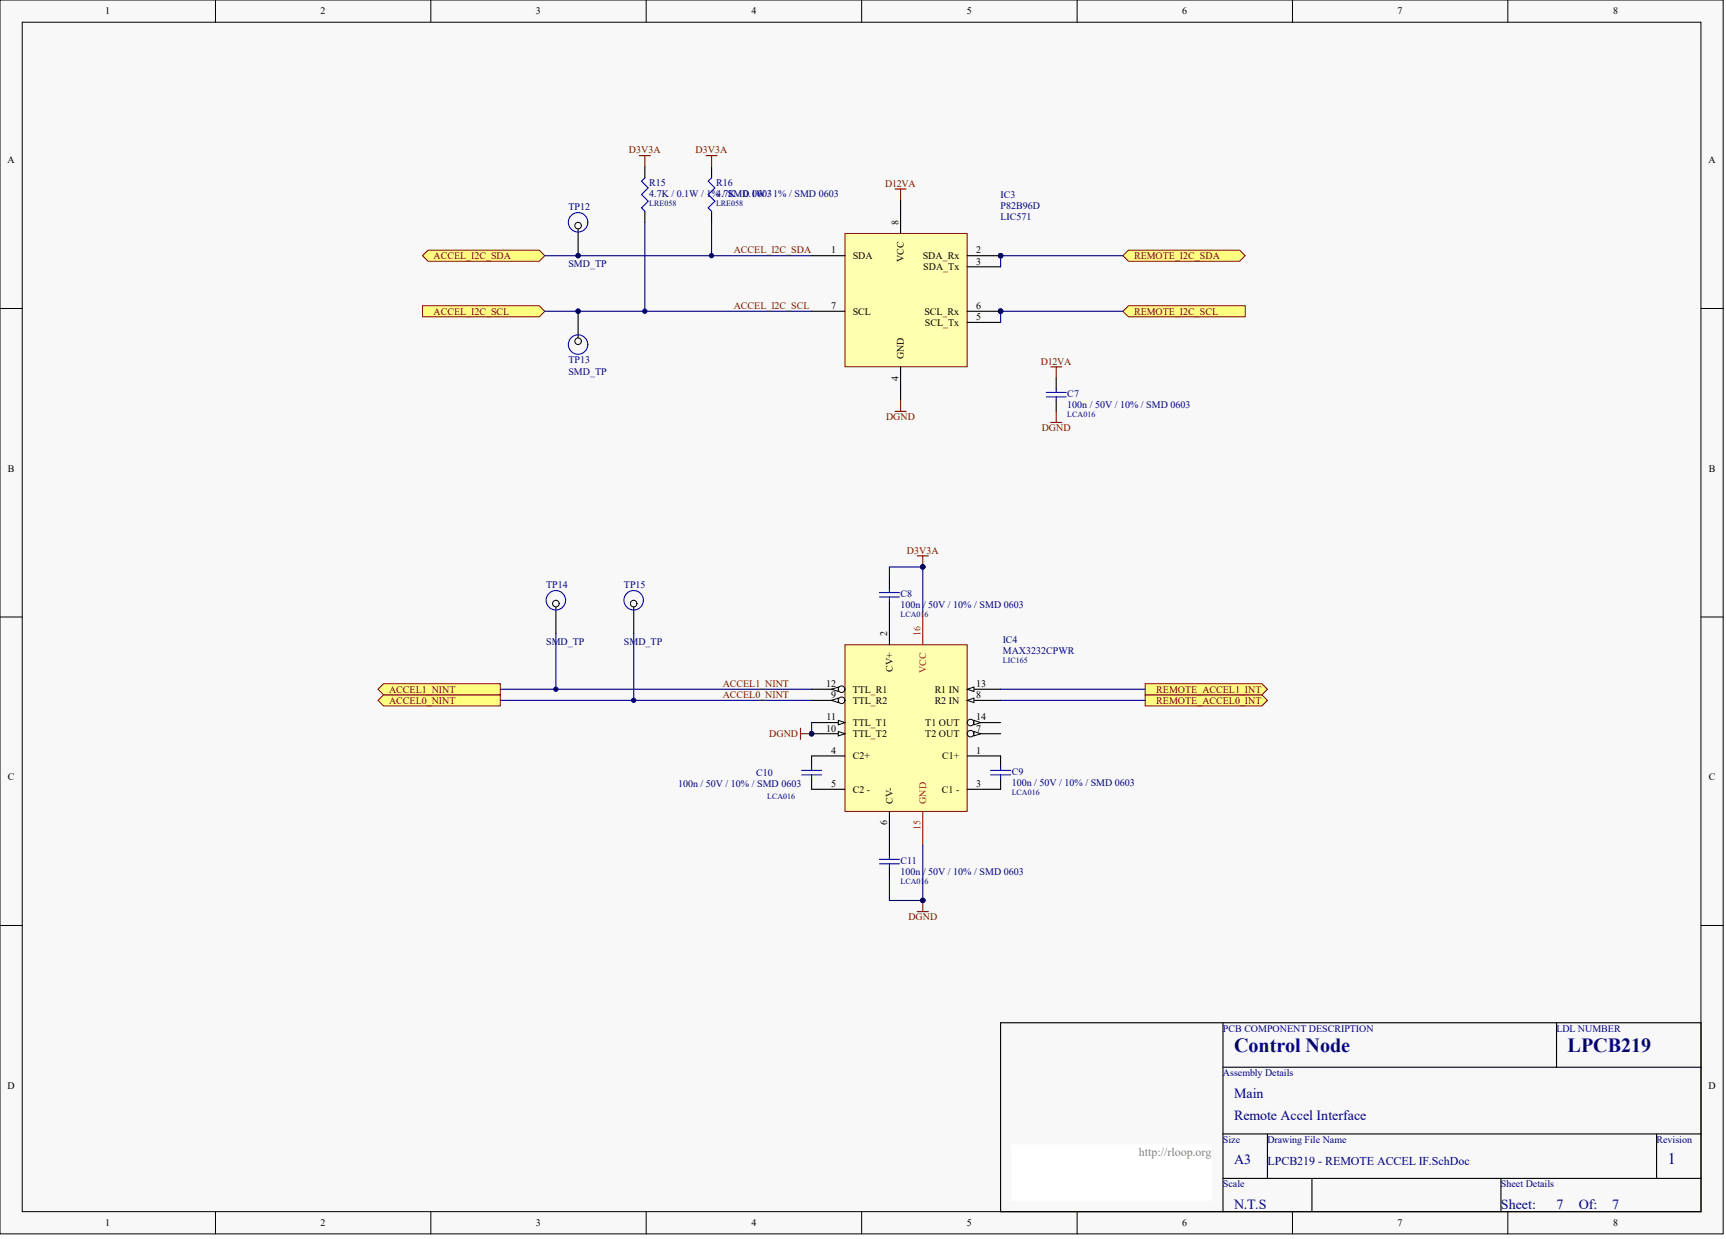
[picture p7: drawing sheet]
<svg xmlns="http://www.w3.org/2000/svg" width="656mm" height="471mm" viewBox="0 0 656 471" stroke-linecap="round" stroke-linejoin="round" font-family="sans-serif">
<defs><g id="words">
<g font-size="7.6" fill="#000080">
<text x="469.2" y="399.8">Control Node</text>
<text x="596" y="399.8">LPCB219</text>
</g>
<text font-size="6.1" fill="#000080" x="634" y="442.4">1</text>
<g font-size="5.3" fill="#000080">
<text x="469.2" y="417.2">Main</text>
<text x="469.2" y="425.7">Remote Accel Interface</text>
<text x="469.2" y="442.6">A3</text>
<text x="469.2" y="459.5">N.T.S</text>
<text x="570.6" y="459.5">Sheet:</text>
<text x="591.7" y="459.5">7</text>
<text x="600.2" y="459.5">Of:</text>
<text x="612.9" y="459.5">7</text>
</g>
<text font-size="4.6" fill="#808080" x="432.9" y="439.3">http://rloop.org</text>
<text font-size="4.6" fill="#000080" x="481.8" y="442.7">LPCB219 - REMOTE ACCEL IF.SchDoc</text>
<g font-size="3.8">
<text x="40" y="5.5">1</text>
<text x="121.9" y="5.5">2</text>
<text x="203.8" y="5.5">3</text>
<text x="285.7" y="5.5">4</text>
<text x="367.6" y="5.5">5</text>
<text x="449.5" y="5.5">6</text>
<text x="531.3" y="5.5">7</text>
<text x="613.3" y="5.5">8</text>
<text x="2.8" y="62">A</text>
<text x="649.5" y="62">A</text>
<text x="341.5" y="85.4" transform="rotate(-90 341.5 85.4)">8</text>
<text x="315.9" y="96.3">1</text>
<text x="324.2" y="98.5">SDA</text>
<text x="343.6" y="99.6" transform="rotate(-90 343.6 99.6)">VCC</text>
<text x="350.8" y="98.5">SDA_Rx</text>
<text x="371.1" y="96.3">2</text>
<text x="371.1" y="100.6">3</text>
<text x="351" y="102.7">SDA_Tx</text>
<text x="315.9" y="117.5">7</text>
<text x="324.2" y="119.6">SCL</text>
<text x="351.4" y="119.6">SCL_Rx</text>
<text x="371.1" y="117.5">6</text>
<text x="351.6" y="123.8">SCL_Tx</text>
<text x="371.1" y="121.7">5</text>
<text x="343.6" y="136.5" transform="rotate(-90 343.6 136.5)">GND</text>
<text x="341.5" y="144.7" transform="rotate(-90 341.5 144.7)">4</text>
<text x="3" y="179.3">B</text>
<text x="649.6" y="179.3">B</text>
<text x="337.3" y="241.7" transform="rotate(-90 337.3 241.7)">2</text>
<text x="339.4" y="255.5" transform="rotate(-90 339.4 255.5)">CV+</text>
<text x="314" y="261.1">12</text>
<text x="324.2" y="263.3">TTL_R1</text>
<text x="355.3" y="263.3">R1 IN</text>
<text x="371.1" y="261.1">13</text>
<text x="315.9" y="265.4">9</text>
<text x="324.2" y="267.5">TTL_R2</text>
<text x="355.3" y="267.5">R2 IN</text>
<text x="371.1" y="265.4">8</text>
<text x="314.2" y="273.8">11</text>
<text x="324.2" y="275.9">TTL_T1</text>
<text x="351.7" y="275.9">T1 OUT</text>
<text x="371.1" y="273.8">14</text>
<text x="314" y="278.1">10</text>
<text x="324.2" y="280.2">TTL_T2</text>
<text x="351.7" y="280.2">T2 OUT</text>
<text x="371.1" y="278.1">7</text>
<text x="315.9" y="286.5">4</text>
<text x="371.1" y="286.5">1</text>
<text x="324.2" y="288.6">C2+</text>
<text x="358.2" y="288.6">C1+</text>
<text x="3" y="296.6">C</text>
<text x="315.9" y="299.2">5</text>
<text x="371.1" y="299.2">3</text>
<text x="649.6" y="296.6">C</text>
<text x="324.2" y="301.3">C2 -</text>
<text x="339.4" y="305.5" transform="rotate(-90 339.4 305.5)">CV-</text>
<text x="358.1" y="301.3">C1 -</text>
<text x="337.3" y="313.8" transform="rotate(-90 337.3 313.8)">6</text>
<text x="2.8" y="413.8">D</text>
<text x="649.5" y="413.8">D</text>
<text x="40" y="466.1">1</text>
<text x="121.9" y="466.1">2</text>
<text x="203.8" y="466.1">3</text>
<text x="285.7" y="466.1">4</text>
<text x="367.6" y="466.1">5</text>
<text x="449.5" y="466.1">6</text>
<text x="531.3" y="466.1">7</text>
<text x="613.3" y="466.1">8</text>
</g>
<g font-size="3.8" fill="#800000">
<text x="239.1" y="58.3">D3V3A</text>
<text x="264.5" y="58.3">D3V3A</text>
<text x="336.6" y="71">D12VA</text>
<text x="164.8" y="98.5">ACCEL_I2C_SDA</text>
<text x="279" y="96.3">ACCEL_I2C_SDA</text>
<text x="431.1" y="98.5">REMOTE_I2C_SDA</text>
<text x="164.8" y="119.6">ACCEL_I2C_SCL</text>
<text x="279" y="117.5">ACCEL_I2C_SCL</text>
<text x="431.1" y="119.6">REMOTE_I2C_SCL</text>
<text x="395.7" y="138.6">D12VA</text>
<text x="336.9" y="159.7">DGND</text>
<text x="396" y="164">DGND</text>
<text x="344.8" y="210.4">D3V3A</text>
<text x="147.9" y="263.3">ACCEL1_NINT</text>
<text x="274.7" y="261.1">ACCEL1_NINT</text>
<text x="439.6" y="263.3">REMOTE_ACCEL1_INT</text>
<text x="147.9" y="267.5">ACCEL0_NINT</text>
<text x="274.7" y="265.4">ACCEL0_NINT</text>
<text x="439.6" y="267.5">REMOTE_ACCEL0_INT</text>
<text x="292.4" y="280.2">DGND</text>
<text x="345.3" y="349.9">DGND</text>
</g>
<g font-size="3.8" fill="#000080">
<text x="246.8" y="70.6">R15</text>
<text x="272.2" y="70.6">R16</text>
<text x="246.8" y="74.8">4.7K / 0.1W / 1% / SMD 0603</text>
<text x="272.2" y="74.8">4.7K / 0.1W / 1% / SMD 0603</text>
<text x="380.4" y="75.2">IC3</text>
<text x="216.1" y="80">TP12</text>
<text x="380.4" y="83.7">LIC571</text>
<text x="380.4" y="79.4">P82B96D</text>
<text x="216.1" y="101.4">SMD_TP</text>
<text x="216.1" y="138.1">TP13</text>
<text x="216.1" y="142.4">SMD_TP</text>
<text x="405.8" y="150.9">C7</text>
<text x="405.8" y="155.1">100n / 50V / 10% / SMD 0603</text>
<text x="207.6" y="223.6">TP14</text>
<text x="237.2" y="223.6">TP15</text>
<text x="342.4" y="226.9">C8</text>
<text x="342.4" y="231.1">100n / 50V / 10% / SMD 0603</text>
<text x="207.6" y="245.1">SMD_TP</text>
<text x="237.2" y="245.1">SMD_TP</text>
<text x="381.2" y="244.2">IC4</text>
<text x="381.2" y="248.5">MAX3232CPWR</text>
<text x="257.8" y="299.2">100n / 50V / 10% / SMD 0603</text>
<text x="287.4" y="295">C10</text>
<text x="384.6" y="294.5">C9</text>
<text x="384.6" y="298.8">100n / 50V / 10% / SMD 0603</text>
<text x="342.4" y="328.3">C11</text>
<text x="342.4" y="332.6">100n / 50V / 10% / SMD 0603</text>
<text x="464.9" y="392.1">PCB COMPONENT DESCRIPTION</text>
<text x="591.7" y="392.1">LDL NUMBER</text>
<text x="464.9" y="409">Assembly Details</text>
<text x="464.9" y="434.4">Size</text>
<text x="481.8" y="434.4">Drawing File Name</text>
<text x="629.8" y="434.4">Revision</text>
<text x="464.9" y="451.3">Scale</text>
<text x="570.6" y="451.3">Sheet Details</text>
</g>
<g font-size="3.8" fill="#f00">
<text x="350" y="241.7" transform="rotate(-90 350 241.7)">16</text>
<text x="352.1" y="255.9" transform="rotate(-90 352.1 255.9)">VCC</text>
<text x="352.1" y="305.5" transform="rotate(-90 352.1 305.5)">GND</text>
<text x="350" y="315.7" transform="rotate(-90 350 315.7)">15</text>
</g>
<g font-size="3" fill="#000080">
<text x="246.8" y="78.3">LRE058</text>
<text x="272.2" y="78.3">LRE058</text>
<text x="405.8" y="158.6">LCA016</text>
<text x="342.4" y="234.7">LCA016</text>
<text x="381.2" y="252">LIC165</text>
<text x="291.6" y="303.6">LCA016</text>
<text x="384.6" y="302.3">LCA016</text>
<text x="342.4" y="336.1">LCA016</text>
</g>
</g></defs>
<g fill="#f8f8f8" stroke="#000" stroke-width=".38">
<path d="M0 0h655.1v469h-655.1z"/>
<path d="M8.5 8.5h638.1v452.1h-638.1z"/>
</g>
<g fill="none" stroke="#000" stroke-width=".38">
<path d="M81.9 0v8.5M163.8 0v8.5M245.7 0v8.5M327.6 0v8.5M409.5 0v8.5M491.4 0v8.5M573.2 0v8.5M0 117.3h8.5M646.7 117.3h8.4M0 234.5h8.5M646.7 234.5h8.4M0 351.8h8.5"/>
<path d="M646.7 351.8h8.4M81.9 460.6v8.5M163.8 460.6v8.5M245.7 460.6v8.5M327.6 460.6v8.5M409.5 460.6v8.5M491.4 460.6v8.5M573.2 460.6v8.5"/>
</g>
<path d="M380.4 388.8h266.3v71.8h-266.3zM464.9 388.8v71.8M591.7 388.8v16.9M464.9 405.7h181.8M464.9 431h181.8M481.8 431v16.9M629.8 431v16.9M464.9 447.9h181.8M498.7 447.9v12.7M570.6 447.9v12.7" fill="none" stroke="#000" stroke-width=".42"/>
<path d="M384.6 435.2h76.1v21.1h-76.1z" fill="#fff" stroke="#fff" stroke-width=".38"/>
<path d="M321.2 88.7h46.5v50.7h-46.5z" fill="#ffffb0" stroke="#800000" stroke-width=".38"/>
<path d="M342.4 76.1v12.6M308.5 97.2h12.7M367.7 97.2h12.7M308.5 118.3h12.7M367.7 118.3h12.7M367.7 101.4h12.7M342.4 139.4v12.7M367.7 122.5h12.7" fill="none" stroke="#000" stroke-width=".42"/>
<g fill="#000080" stroke="#000080" stroke-width=".38">
<circle cx="380.4" cy="97.2" r=".82"/>
<circle cx="380.4" cy="118.3" r=".82"/>
</g>
<g fill="#ffff80" stroke="#800000" stroke-width=".38">
<path d="M426.9 97.2l2.1-2.1h42.3l2.1 2.1-2.1 2.1h-42.3z" fill-rule="evenodd"/>
<path d="M426.9 118.3l2.1-2.1h44.4v4.2h-44.4z" fill-rule="evenodd"/>
</g>
<path d="M426.9 118.3h-46.5v4.2" fill="none" stroke="#000080" stroke-width=".42"/>
<circle cx="380.4" cy="118.3" r=".82" fill="#000080" stroke="#000080" stroke-width=".38"/>
<path d="M340.2 71.8h4.3M342.4 71.8v4.3M399.4 139.4h4.2M401.5 139.4v4.3M340.2 156.4h4.3M342.4 152.1v4.3M401.5 156.4v4.2M399.4 160.6h4.2" fill="none" stroke="#800000" stroke-width=".42"/>
<path d="M401.5 143.7v4.2M401.5 152.1v4.3" fill="none" stroke="#000" stroke-width=".42"/>
<path d="M397.7 150.9h7.6M397.7 149.2h7.6M401.5 147.9v1.3M401.5 150.9v1.2" fill="none" stroke="#00f" stroke-width=".42"/>
<g fill="#ffff80" stroke="#800000" stroke-width=".38">
<path d="M160.6 116.2h44.4l2.1 2.1-2.1 2.1h-44.4z" fill-rule="evenodd"/>
<path d="M160.6 97.2l2.1-2.1h42.3l2.1 2.1-2.1 2.1h-42.3z" fill-rule="evenodd"/>
</g>
<path d="M207.1 97.2h101.4M245.1 84.5v33.8M270.5 84.5v12.7M207.1 118.3h101.4" fill="none" stroke="#000080" stroke-width=".42"/>
<path d="M245.1 63.4v4.2M270.5 63.4v4.2M245.1 80.3v4.2M270.5 80.3v4.2" fill="none" stroke="#000" stroke-width=".42"/>
<path d="M245.1 67.6l-1.2 1.3 2.5 2.5-2.5 2.5 2.5 2.6-2.5 2.5 1.2 1.3M270.5 67.6l-1.3 1.3 2.6 2.5-2.6 2.5 2.6 2.6-2.6 2.5 1.3 1.3" fill="none" stroke="#00f" stroke-width=".42"/>
<path d="M243 59.2h4.3M245.1 59.2v4.2M268.4 59.2h4.2M270.5 59.2v4.2" fill="none" stroke="#800000" stroke-width=".42"/>
<g fill="#000080" stroke="#000080" stroke-width=".38">
<circle cx="270.5" cy="97.2" r=".82"/>
<circle cx="245.1" cy="118.3" r=".82"/>
</g>
<path d="M321.2 245.1h46.5v63.3h-46.5z" fill="#ffffb0" stroke="#800000" stroke-width=".38"/>
<path d="M367.7 262h12.7" fill="none" stroke="#000" stroke-width=".42"/>
<path d="M367.7 262l2.6-.9v1.7z" fill="#f8f8f8" stroke="#000" stroke-width=".38"/>
<path d="M367.7 266.2h12.7" fill="none" stroke="#000" stroke-width=".42"/>
<path d="M367.7 266.2l2.6-.8v1.7z" fill="#f8f8f8" stroke="#000" stroke-width=".38"/>
<path d="M308.5 274.7h12.7" fill="none" stroke="#000" stroke-width=".42"/>
<path d="M318.7 273.8l2.5 .9-2.5 .8z" fill="#f8f8f8" stroke="#000" stroke-width=".38"/>
<path d="M308.5 278.9h12.7" fill="none" stroke="#000" stroke-width=".42"/>
<path d="M318.7 278.1l2.5 .8-2.5 .8z" fill="#f8f8f8" stroke="#000" stroke-width=".38"/>
<circle cx="308.5" cy="278.9" r=".82" fill="#000080" stroke="#000080" stroke-width=".38"/>
<path d="M308.5 262h12.7" fill="none" stroke="#000" stroke-width=".42"/>
<circle cx="319.9" cy="262" r="1.25" fill="#f8f8f8" stroke="#000" stroke-width=".38"/>
<path d="M316.2 262l2.5-.9v1.7z" fill="#f8f8f8" stroke="#000" stroke-width=".38"/>
<path d="M308.5 266.2h12.7" fill="none" stroke="#000" stroke-width=".42"/>
<circle cx="319.9" cy="266.2" r="1.25" fill="#f8f8f8" stroke="#000" stroke-width=".38"/>
<path d="M316.2 266.2l2.5-.8v1.7z" fill="#f8f8f8" stroke="#000" stroke-width=".38"/>
<path d="M367.7 274.7h12.7" fill="none" stroke="#000" stroke-width=".42"/>
<circle cx="369" cy="274.7" r="1.25" fill="#f8f8f8" stroke="#000" stroke-width=".38"/>
<path d="M370.3 273.8l2.5 .9-2.5 .8z" fill="#f8f8f8" stroke="#000" stroke-width=".38"/>
<path d="M367.7 278.9h12.7" fill="none" stroke="#000" stroke-width=".42"/>
<circle cx="369" cy="278.9" r="1.25" fill="#f8f8f8" stroke="#000" stroke-width=".38"/>
<path d="M370.3 278.1l2.5 .8-2.5 .8z" fill="#f8f8f8" stroke="#000" stroke-width=".38"/>
<path d="M338.1 219.7v4.3M338.1 228.2v16.9M308.5 295.8v4.2h12.7M321.2 287.3h-12.7v4.3M367.7 287.3h12.7v4.3M380.4 295.8v4.2h-12.7M338.1 308.5v16.9M338.1 329.6v4.2" fill="none" stroke="#000" stroke-width=".42"/>
<path d="M350.8 232.4v12.7M350.8 308.5v12.7" fill="none" stroke="#f00" stroke-width=".42"/>
<g fill="#000080" stroke="#000080" stroke-width=".38">
<circle cx="308.5" cy="278.9" r=".82"/>
<circle cx="350.8" cy="215.5" r=".82"/>
<circle cx="350.8" cy="342.3" r=".82"/>
</g>
<g fill="none" stroke="#00f" stroke-width=".42">
<path d="M334.3 226.9h7.6M334.3 225.2h7.6M338.1 224v1.2M338.1 226.9v1.3M304.7 294.5h7.7M304.7 292.8h7.7M308.5 291.6v1.2M308.5 294.5v1.3M376.6 294.5h7.6M376.6 292.8h7.6M380.4 291.6v1.2M380.4 294.5v1.3"/>
<path d="M334.3 328.3h7.6M334.3 326.6h7.6M338.1 325.4v1.2M338.1 328.3v1.3"/>
</g>
<path d="M348.7 211.3h4.2M350.8 211.3v4.2M348.7 346.5h4.2M350.8 342.3v4.2" fill="none" stroke="#800000" stroke-width=".42"/>
<g fill="#ffff80" stroke="#800000" stroke-width=".38">
<path d="M143.7 266.2l2.1-2.1h44.4v4.2h-44.4z" fill-rule="evenodd"/>
<path d="M143.7 262l2.1-2.1h44.4v4.2h-44.4z" fill-rule="evenodd"/>
</g>
<path d="M426.9 97.2h-46.5v4.2M338.1 219.7v-4.2h12.7v16.9M190.2 262h118.3M190.2 266.2h118.3M350.8 321.2v21.1h-12.7v-8.5" fill="none" stroke="#000080" stroke-width=".42"/>
<g fill="#000080" stroke="#000080" stroke-width=".38">
<circle cx="380.4" cy="97.2" r=".82"/>
<circle cx="350.8" cy="215.5" r=".82"/>
<circle cx="350.8" cy="342.3" r=".82"/>
</g>
<g fill="#ffff80" stroke="#800000" stroke-width=".38">
<path d="M435.3 264.1h44.4l2.1 2.1-2.1 2.1h-44.4z" fill-rule="evenodd"/>
<path d="M435.3 259.9h44.4l2.1 2.1-2.1 2.1h-44.4z" fill-rule="evenodd"/>
</g>
<path d="M308.5 274.7v4.2M380.4 262h54.9M380.4 266.2h54.9" fill="none" stroke="#000080" stroke-width=".42"/>
<path d="M304.3 276.8v4.2M304.3 278.9h4.2" fill="none" stroke="#800000" stroke-width=".42"/>
<circle cx="308.5" cy="278.9" r=".82" fill="#000080" stroke="#000080" stroke-width=".38"/>
<path d="M219.8 84.5v12.7" fill="none" stroke="#000" stroke-width=".42"/>
<circle cx="219.8" cy="85.8" r="1.25" fill="#f8f8f8" stroke="#000" stroke-width=".38"/>
<circle cx="219.8" cy="97.2" r=".82" fill="#000080" stroke="#000080" stroke-width=".38"/>
<circle cx="219.8" cy="84.5" r="3.7" fill="none" stroke="#00f" stroke-width=".42"/>
<path d="M219.8 118.3v12.7" fill="none" stroke="#000" stroke-width=".42"/>
<circle cx="219.8" cy="129.7" r="1.25" fill="#f8f8f8" stroke="#000" stroke-width=".38"/>
<circle cx="219.8" cy="118.3" r=".82" fill="#000080" stroke="#000080" stroke-width=".38"/>
<circle cx="219.8" cy="131" r="3.7" fill="none" stroke="#00f" stroke-width=".42"/>
<path d="M240.9 228.2v12.7" fill="none" stroke="#000" stroke-width=".42"/>
<circle cx="240.9" cy="229.4" r="1.25" fill="#f8f8f8" stroke="#000" stroke-width=".38"/>
<circle cx="240.9" cy="228.2" r="3.7" fill="none" stroke="#00f" stroke-width=".42"/>
<path d="M211.3 228.2v12.7" fill="none" stroke="#000" stroke-width=".42"/>
<circle cx="211.3" cy="229.4" r="1.25" fill="#f8f8f8" stroke="#000" stroke-width=".38"/>
<circle cx="211.3" cy="228.2" r="3.7" fill="none" stroke="#00f" stroke-width=".42"/>
<path d="M211.3 240.9v21.1M240.9 240.9v25.3" fill="none" stroke="#000080" stroke-width=".42"/>
<g fill="#000080" stroke="#000080" stroke-width=".38">
<circle cx="240.9" cy="266.2" r=".82"/>
<circle cx="211.3" cy="262" r=".82"/>
</g>
<use href="#words"/>
</svg>
